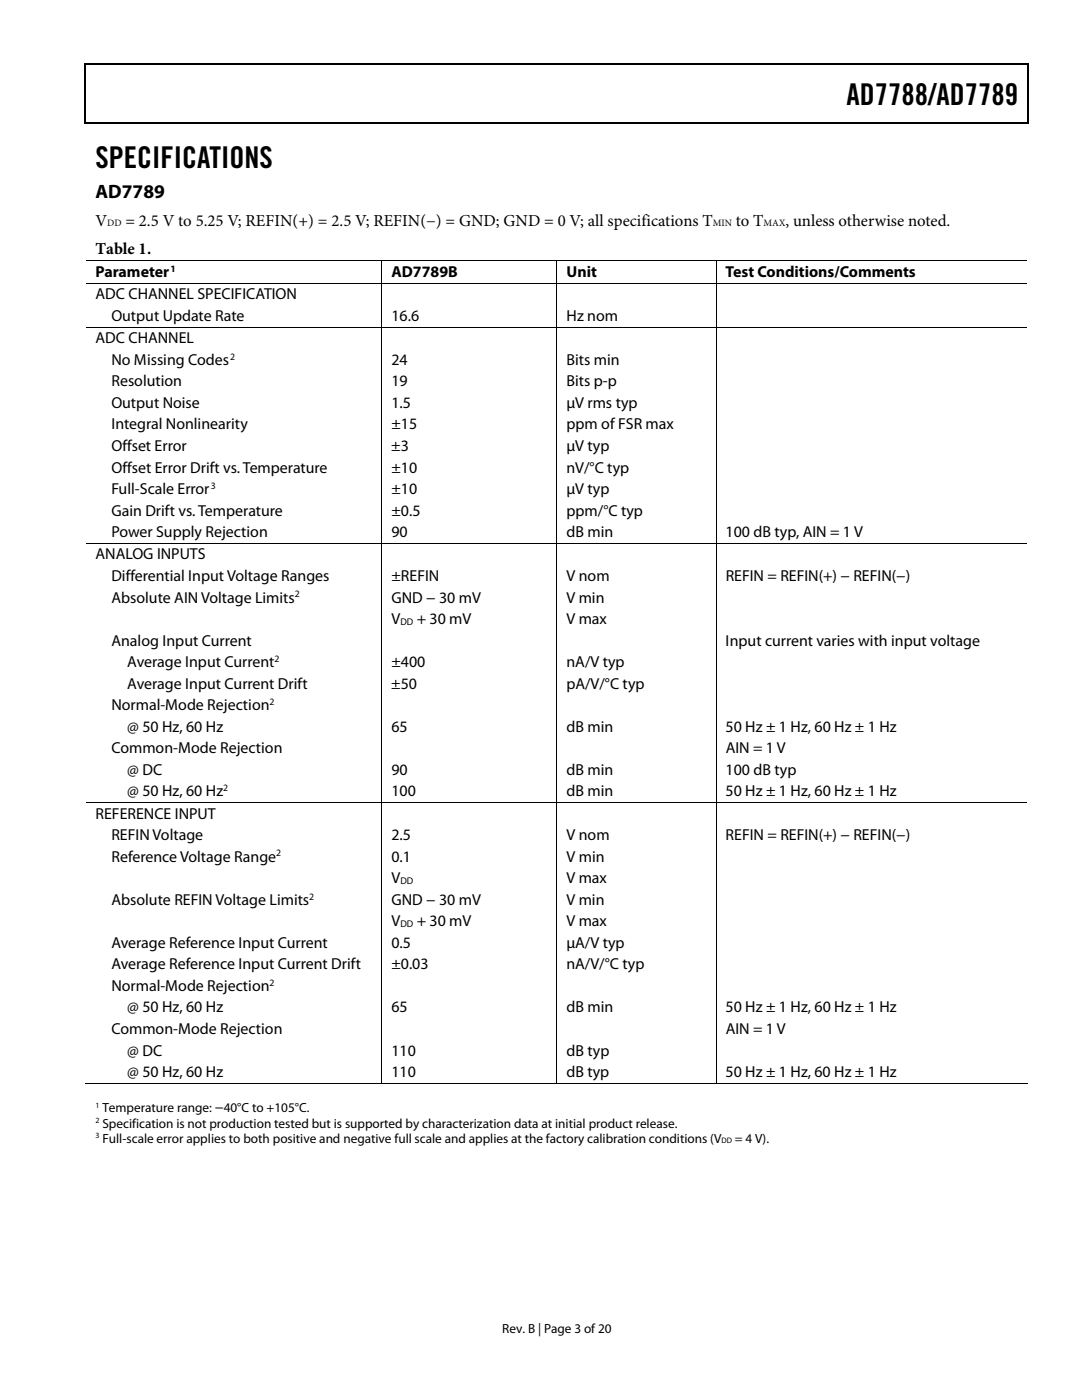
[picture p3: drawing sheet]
<svg xmlns="http://www.w3.org/2000/svg" width="216mm" height="279mm" viewBox="0 0 216 279" stroke-linecap="round" stroke-linejoin="round" font-family="sans-serif">
<defs><g id="words">
<g font-size="6">
<text x="168.9" y="21">AD7788/AD7789</text>
<text x="19" y="33.6">SPECIFICATIONS</text>
</g>
<text font-size="3.9" x="19" y="39.6">AD7789</text>
<g font-size="3.3">
<text x="19" y="45">V</text>
<text x="25" y="45">= 2.5 V to 5.25 V; REFIN(+) = 2.5 V; REFIN(−) = GND; GND = 0 V; all specifications T</text>
<text x="146.8" y="45">to T</text>
<text x="156.7" y="45">, unless otherwise noted.</text>
<text x="19" y="50.7">Table 1.</text>
</g>
<g font-size="3.2">
<text x="19" y="55.3">Parameter</text>
<text x="19" y="59.8">ADC CHANNEL SPECIFICATION</text>
<text x="78.1" y="55.3">AD7789B</text>
<text x="113" y="55.3">Unit</text>
<text x="144.8" y="55.3">Test Conditions/Comments</text>
<text x="22.2" y="64.1">Output Update Rate</text>
<text x="78.1" y="64.1">16.6</text>
<text x="113" y="64.1">Hz nom</text>
<text x="19" y="68.5">ADC CHANNEL</text>
<text x="22.2" y="72.8">No Missing Codes</text>
<text x="22.2" y="77.1">Resolution</text>
<text x="78.1" y="72.8">24</text>
<text x="78.1" y="77.1">19</text>
<text x="113" y="72.8">Bits min</text>
<text x="113" y="77.1">Bits p-p</text>
<text x="22.2" y="81.4">Output Noise</text>
<text x="78.1" y="81.4">1.5</text>
<text x="113" y="81.4">μV rms typ</text>
<text x="22.2" y="85.7">Integral Nonlinearity</text>
<text x="78.1" y="85.7">±15</text>
<text x="113" y="85.7">ppm of FSR max</text>
<text x="22.2" y="90">Offset Error</text>
<text x="22.2" y="94.3">Offset Error Drift vs. Temperature</text>
<text x="78.1" y="90">±3</text>
<text x="78.1" y="94.3">±10</text>
<text x="113" y="90">μV typ</text>
<text x="113" y="94.3">nV/°C typ</text>
<text x="22.2" y="98.6">Full-Scale Error</text>
<text x="78.1" y="98.6">±10</text>
<text x="113" y="98.6">μV typ</text>
<text x="22.2" y="102.9">Gain Drift vs. Temperature</text>
<text x="22.2" y="107.2">Power Supply Rejection</text>
<text x="78.1" y="102.9">±0.5</text>
<text x="78.1" y="107.2">90</text>
<text x="113" y="107.2">dB min</text>
<text x="113" y="102.9">ppm/°C typ</text>
<text x="144.8" y="107.2">100 dB typ, AIN = 1 V</text>
<text x="19" y="111.7">ANALOG INPUTS</text>
<text x="22.2" y="116">Differential Input Voltage Ranges</text>
<text x="78.1" y="116">±REFIN</text>
<text x="113" y="116">V nom</text>
<text x="144.8" y="116">REFIN = REFIN(+) − REFIN(−)</text>
<text x="22.2" y="120.2">Absolute AIN Voltage Limits</text>
<text x="78.1" y="120.2">GND − 30 mV</text>
<text x="78.1" y="124.5">V</text>
<text x="83.1" y="124.5">+ 30 mV</text>
<text x="113" y="124.5">V max</text>
<text x="113" y="120.2">V min</text>
<text x="22.2" y="128.8">Analog Input Current</text>
<text x="144.8" y="128.8">Input current varies with input voltage</text>
<text x="25.4" y="133.1">Average Input Current</text>
<text x="25.4" y="137.4">Average Input Current Drift</text>
<text x="78.1" y="137.4">±50</text>
<text x="78.1" y="133.1">±400</text>
<text x="113" y="137.4">pA/V/°C typ</text>
<text x="113" y="133.1">nA/V typ</text>
<text x="22.2" y="141.7">Normal-Mode Rejection</text>
<text x="25.4" y="146">@ 50 Hz, 60 Hz</text>
<text x="78.1" y="146">65</text>
<text x="113" y="146">dB min</text>
<text x="144.8" y="146">50 Hz ± 1 Hz, 60 Hz ± 1 Hz</text>
<text x="22.2" y="150.3">Common-Mode Rejection</text>
<text x="25.4" y="154.6">@ DC</text>
<text x="78.1" y="154.6">90</text>
<text x="113" y="154.6">dB min</text>
<text x="144.8" y="154.6">100 dB typ</text>
<text x="144.8" y="150.3">AIN = 1 V</text>
<text x="25.4" y="158.9">@ 50 Hz, 60 Hz</text>
<text x="78.1" y="158.9">100</text>
<text x="113" y="158.9">dB min</text>
<text x="144.8" y="158.9">50 Hz ± 1 Hz, 60 Hz ± 1 Hz</text>
<text x="19" y="163.4">REFERENCE INPUT</text>
<text x="22.2" y="167.7">REFIN Voltage</text>
<text x="78.1" y="167.7">2.5</text>
<text x="113" y="167.7">V nom</text>
<text x="144.8" y="167.7">REFIN = REFIN(+) − REFIN(−)</text>
<text x="22.2" y="172">Reference Voltage Range</text>
<text x="78.1" y="172">0.1</text>
<text x="113" y="172">V min</text>
<text x="78.1" y="176.3">V</text>
<text x="113" y="176.3">V max</text>
<text x="22.2" y="180.6">Absolute REFIN Voltage Limits</text>
<text x="78.1" y="180.6">GND − 30 mV</text>
<text x="78.1" y="184.9">V</text>
<text x="83.1" y="184.9">+ 30 mV</text>
<text x="113" y="184.9">V max</text>
<text x="113" y="180.6">V min</text>
<text x="22.2" y="189.2">Average Reference Input Current</text>
<text x="78.1" y="189.2">0.5</text>
<text x="113" y="189.2">μA/V typ</text>
<text x="22.2" y="193.5">Average Reference Input Current Drift</text>
<text x="22.2" y="197.8">Normal-Mode Rejection</text>
<text x="78.1" y="193.5">±0.03</text>
<text x="113" y="193.5">nA/V/°C typ</text>
<text x="25.4" y="202.1">@ 50 Hz, 60 Hz</text>
<text x="78.1" y="202.1">65</text>
<text x="113" y="202.1">dB min</text>
<text x="144.8" y="202.1">50 Hz ± 1 Hz, 60 Hz ± 1 Hz</text>
<text x="22.2" y="206.4">Common-Mode Rejection</text>
<text x="144.8" y="206.4">AIN = 1 V</text>
<text x="25.4" y="210.7">@ DC</text>
<text x="25.4" y="214.9">@ 50 Hz, 60 Hz</text>
<text x="78.1" y="214.9">110</text>
<text x="78.1" y="210.7">110</text>
<text x="113" y="214.9">dB typ</text>
<text x="113" y="210.7">dB typ</text>
<text x="144.8" y="214.9">50 Hz ± 1 Hz, 60 Hz ± 1 Hz</text>
</g>
<g font-size="2.6">
<text x="20.4" y="222">Temperature range: −40°C to +105°C.</text>
<text x="20.4" y="225">Specification is not production tested but is supported by characterization data at initial product release.</text>
<text x="20.4" y="228">Full-scale error applies to both positive and negative full scale and applies at the factory calibration conditions (V</text>
<text x="146.6" y="228">= 4 V).</text>
<text x="100.2" y="266">Rev. B | Page 3 of 20</text>
</g>
<g font-size="1.9">
<text x="21.4" y="45.2">DD</text>
<text x="142.2" y="45.2">MIN</text>
<text x="152.4" y="45.2">MAX</text>
<text x="34" y="54.2">1</text>
<text x="45.9" y="71.8">2</text>
<text x="42" y="97.5">3</text>
<text x="58.8" y="119.2">2</text>
<text x="79.9" y="124.7">DD</text>
<text x="54.8" y="132.1">2</text>
<text x="53.8" y="140.7">2</text>
<text x="44.5" y="157.9">2</text>
<text x="55.1" y="170.9">2</text>
<text x="61.7" y="179.5">2</text>
<text x="79.9" y="176.4">DD</text>
<text x="79.9" y="185">DD</text>
<text x="53.8" y="196.7">2</text>
</g>
<g font-size="1.6">
<text x="19" y="221.1">1</text>
<text x="19" y="224.1">2</text>
<text x="19" y="227.1">3</text>
<text x="144" y="228.2">DD</text>
</g>
</g></defs>
<path d="M16.9 12.7h.2v1h-.2zM205.1 12.7h.2v1h-.2zM205.1 12.7h.2v.3h-.2zM82.3 24.4h.2v.3h-.2zM205.1 24.4h.2v.3h-.2z" fill="#000"/>
<path d="M16.9 12.8h188.2M17 13.7v11M205.2 13.7v11M205.1 24.5h-188.2" fill="none" stroke="#000" stroke-width=".25"/>
<g fill="none" stroke="#000" stroke-width=".2">
<path d="M17.1 52h187.9M17.1 56.6h187.9M76.2 52.1v4.4M76.2 56.6v8.6M111.1 52.1v4.4M111.1 56.6v8.6M142.9 52.1v4.4M142.9 56.6v8.6M76.2 65.4v43M111.1 65.4v43M142.9 65.4v43M205 65.3h-187.9"/>
<path d="M17.1 108.5h187.9M76.2 108.5v51.6M111.1 108.5v51.6M142.9 108.5v51.6M17.1 160.2h187.9M76.2 160.3v56M111.1 160.3v56M142.9 160.3v56M16.9 216.2h59.2M76.3 216.2h34.7M111.2 216.2h31.6M143 216.2h62.1"/>
</g>
<use href="#words"/>
</svg>
